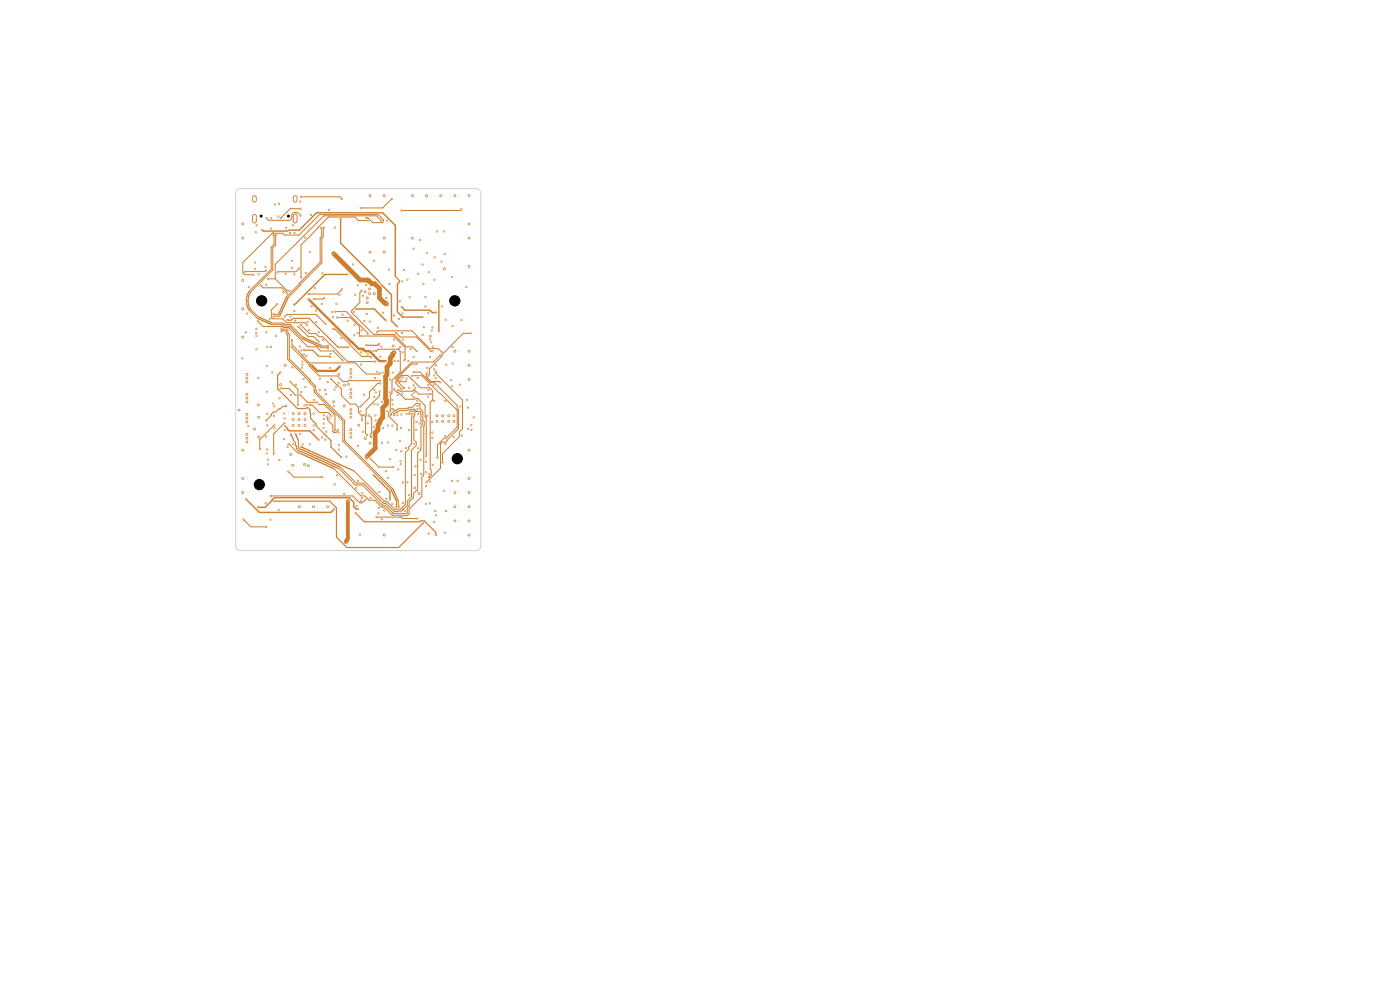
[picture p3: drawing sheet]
<svg xmlns="http://www.w3.org/2000/svg" width="297mm" height="210mm" viewBox="0 0 297 210" stroke-linecap="round" stroke-linejoin="round" font-family="sans-serif">
<path d="M54 41.9v.6M54 45.8v1.1M62.6 41.9v.6M62.6 45.8v1.1" fill="none" stroke="#ce7d2c" stroke-width="1"/>
<g fill="#ce7d2c">
<circle cx="92.7" cy="89.4" r=".3"/>
<circle cx="93.9" cy="89.4" r=".3"/>
<circle cx="95.2" cy="89.4" r=".3"/>
<circle cx="96.3" cy="89.4" r=".3"/>
<circle cx="92.7" cy="88.2" r=".3"/>
<circle cx="93.9" cy="88.2" r=".3"/>
<circle cx="95.2" cy="88.2" r=".3"/>
<circle cx="96.3" cy="88.2" r=".3"/>
<circle cx="70.6" cy="67.2" r=".23"/>
<circle cx="93.7" cy="55.5" r=".22"/>
<circle cx="85.3" cy="59.7" r=".22"/>
<circle cx="100" cy="91.2" r=".23"/>
<circle cx="73.4" cy="115" r=".23"/>
<circle cx="73" cy="104.7" r=".22"/>
<circle cx="91.2" cy="72" r=".22"/>
<circle cx="72.1" cy="77.7" r=".23"/>
<circle cx="91" cy="57.7" r=".23"/>
<circle cx="66" cy="77.4" r=".23"/>
<circle cx="62" cy="77.9" r=".22"/>
<circle cx="94.3" cy="53.9" r=".22"/>
<circle cx="96" cy="73.6" r=".23"/>
<circle cx="64.2" cy="77.4" r=".22"/>
<circle cx="70.5" cy="66.2" r=".23"/>
<circle cx="61.6" cy="67.1" r=".22"/>
<circle cx="76.9" cy="104.6" r=".22"/>
<circle cx="91.3" cy="71.3" r=".3"/>
<circle cx="91.2" cy="75.8" r=".22"/>
<circle cx="89.9" cy="69.4" r=".22"/>
<circle cx="73.8" cy="106.3" r=".23"/>
<circle cx="91.8" cy="69.4" r=".23"/>
<circle cx="94.5" cy="67.8" r=".23"/>
<circle cx="73.8" cy="68.1" r=".22"/>
<circle cx="90.2" cy="65" r=".22"/>
<circle cx="67" cy="65.9" r=".22"/>
<circle cx="66.5" cy="63.4" r=".22"/>
<circle cx="68.8" cy="63.2" r=".22"/>
<circle cx="62" cy="55.3" r=".23"/>
<circle cx="96" cy="77.1" r=".22"/>
<circle cx="78.6" cy="105.6" r=".22"/>
<circle cx="61.5" cy="49.4" r=".23"/>
<circle cx="68.4" cy="58" r=".22"/>
<circle cx="63.6" cy="73.5" r=".22"/>
<circle cx="85" cy="90.8" r=".22"/>
<circle cx="79.7" cy="83.3" r=".23"/>
<circle cx="91" cy="100.6" r=".22"/>
<circle cx="56.3" cy="106.8" r=".22"/>
<circle cx="94.6" cy="108.4" r=".23"/>
<circle cx="77.8" cy="66.6" r=".23"/>
<circle cx="71.9" cy="95.4" r=".23"/>
<circle cx="66.1" cy="65" r=".22"/>
<circle cx="92.1" cy="78.3" r=".22"/>
<circle cx="82.3" cy="101.4" r=".23"/>
<circle cx="64.2" cy="94.3" r=".23"/>
<circle cx="86.1" cy="95.1" r=".22"/>
<circle cx="89.8" cy="60.2" r=".23"/>
<circle cx="89" cy="89.8" r=".22"/>
<circle cx="77.3" cy="68.1" r=".22"/>
<circle cx="69" cy="93.3" r=".22"/>
<circle cx="81.8" cy="76.6" r=".22"/>
<circle cx="56.8" cy="98.5" r=".22"/>
<circle cx="87.8" cy="94.1" r=".23"/>
<circle cx="95.9" cy="82" r=".22"/>
<circle cx="89.3" cy="100.5" r=".23"/>
<circle cx="85.4" cy="66.5" r=".22"/>
<circle cx="81.2" cy="79" r=".23"/>
<circle cx="65.5" cy="63.5" r=".22"/>
<circle cx="89.2" cy="97.5" r=".22"/>
<circle cx="73.5" cy="96.9" r=".23"/>
<circle cx="85.4" cy="80.1" r=".23"/>
<circle cx="84.5" cy="76.6" r=".22"/>
<circle cx="69.2" cy="91.6" r=".22"/>
<circle cx="91.8" cy="98.6" r=".23"/>
<circle cx="92" cy="81.6" r=".23"/>
<circle cx="96.2" cy="92.7" r=".22"/>
<circle cx="96.5" cy="110.5" r=".3"/>
<circle cx="83.3" cy="79" r=".23"/>
<circle cx="72.7" cy="66.8" r=".23"/>
<circle cx="79.3" cy="90.6" r=".22"/>
<circle cx="62.4" cy="58.2" r=".23"/>
<circle cx="64.9" cy="57.9" r=".22"/>
<circle cx="82.1" cy="87.3" r=".23"/>
<circle cx="82.7" cy="83.2" r=".22"/>
<circle cx="59.1" cy="108.2" r=".23"/>
<circle cx="84.6" cy="67.7" r=".22"/>
<circle cx="56.5" cy="70.5" r=".23"/>
<circle cx="51.5" cy="95.5" r=".3"/>
<circle cx="62.1" cy="47.8" r=".23"/>
<circle cx="82.7" cy="80.5" r=".22"/>
<circle cx="96.5" cy="41.5" r=".3"/>
<circle cx="64.7" cy="87.8" r=".3"/>
<circle cx="63.5" cy="87.8" r=".3"/>
<circle cx="96.5" cy="74.5" r=".3"/>
<circle cx="99.5" cy="110.5" r=".3"/>
<circle cx="57.8" cy="79" r=".22"/>
<circle cx="98" cy="92.4" r=".22"/>
<circle cx="89.6" cy="56.1" r=".22"/>
<circle cx="51.5" cy="71.5" r=".3"/>
<circle cx="62.2" cy="87.8" r=".3"/>
<circle cx="51.5" cy="59.5" r=".3"/>
<circle cx="81.2" cy="66.3" r=".22"/>
<circle cx="99.5" cy="47.5" r=".3"/>
<circle cx="62.2" cy="90.3" r=".3"/>
<circle cx="76.6" cy="77.3" r=".22"/>
<circle cx="51.5" cy="65.5" r=".3"/>
<circle cx="51.5" cy="101.5" r=".3"/>
<circle cx="84.3" cy="83.7" r=".22"/>
<circle cx="51.5" cy="50.5" r=".3"/>
<circle cx="99.5" cy="74.5" r=".3"/>
<circle cx="99.5" cy="107.5" r=".3"/>
<circle cx="81.9" cy="99.9" r=".22"/>
<circle cx="99.5" cy="113.5" r=".3"/>
<circle cx="81.5" cy="113.5" r=".3"/>
<circle cx="65.7" cy="94.3" r=".22"/>
<circle cx="89.6" cy="71" r=".22"/>
<circle cx="58.3" cy="43.4" r=".22"/>
<circle cx="99.5" cy="77.5" r=".3"/>
<circle cx="79.5" cy="80.2" r=".23"/>
<circle cx="91.6" cy="70.1" r=".23"/>
<circle cx="87.5" cy="50.5" r=".3"/>
<circle cx="86.6" cy="76.6" r=".22"/>
<circle cx="96.5" cy="104.5" r=".3"/>
<circle cx="99.5" cy="50.5" r=".3"/>
<circle cx="56.9" cy="97.5" r=".23"/>
<circle cx="92" cy="110.7" r=".22"/>
<circle cx="62.6" cy="68" r=".22"/>
<circle cx="75.2" cy="68.9" r=".23"/>
<circle cx="90.9" cy="82.7" r=".22"/>
<circle cx="63.7" cy="42.7" r=".22"/>
<circle cx="92.3" cy="108.4" r=".22"/>
<circle cx="81.5" cy="50.5" r=".3"/>
<circle cx="54.4" cy="74.1" r=".23"/>
<circle cx="82" cy="105.8" r=".23"/>
<circle cx="97.5" cy="81.6" r=".23"/>
<circle cx="71.4" cy="64.4" r=".22"/>
<circle cx="95.9" cy="58.8" r=".22"/>
<circle cx="90.3" cy="63" r=".22"/>
<circle cx="72.4" cy="71.7" r=".22"/>
<circle cx="78.5" cy="53.5" r=".3"/>
<circle cx="85.5" cy="72" r=".22"/>
<circle cx="99.3" cy="91" r=".23"/>
<circle cx="85.1" cy="87.9" r=".22"/>
<circle cx="52.8" cy="60.9" r=".23"/>
<circle cx="56.6" cy="77.6" r=".22"/>
<circle cx="76.6" cy="106.2" r=".22"/>
<circle cx="76.6" cy="74.8" r=".22"/>
<circle cx="100.5" cy="88.5" r=".22"/>
<circle cx="86.9" cy="63" r=".22"/>
<circle cx="71" cy="102.7" r=".22"/>
<circle cx="99.5" cy="41.5" r=".3"/>
<circle cx="69.5" cy="107.5" r=".3"/>
<circle cx="63.4" cy="90.3" r=".3"/>
<circle cx="51.5" cy="47.5" r=".3"/>
<circle cx="56.5" cy="60.4" r=".22"/>
<circle cx="99.5" cy="95.5" r=".3"/>
<circle cx="88.7" cy="95.1" r=".22"/>
<circle cx="84.9" cy="93.5" r=".22"/>
<circle cx="81.5" cy="41.5" r=".3"/>
<circle cx="54.9" cy="58.2" r=".23"/>
<circle cx="81.5" cy="53.5" r=".3"/>
<circle cx="94.2" cy="104.1" r=".22"/>
<circle cx="64.8" cy="82.1" r=".22"/>
<circle cx="92.7" cy="49.1" r=".23"/>
<circle cx="70.1" cy="75.1" r=".23"/>
<circle cx="71" cy="48.3" r=".22"/>
<circle cx="68.3" cy="64.4" r=".22"/>
<circle cx="80.7" cy="75.6" r=".22"/>
<circle cx="90.9" cy="66.4" r=".22"/>
<circle cx="64.7" cy="50.4" r=".22"/>
<circle cx="92.1" cy="79.6" r=".22"/>
<circle cx="56.7" cy="87.8" r=".23"/>
<circle cx="62.2" cy="89" r=".3"/>
<circle cx="93.7" cy="65" r=".22"/>
<circle cx="65.6" cy="70.1" r=".22"/>
<circle cx="94.4" cy="113" r=".23"/>
<circle cx="99.3" cy="86.5" r=".22"/>
<circle cx="63.7" cy="92.1" r=".22"/>
<circle cx="71.9" cy="91.8" r=".22"/>
<circle cx="69.8" cy="44.5" r=".23"/>
<circle cx="94.2" cy="49.1" r=".23"/>
<circle cx="76.3" cy="113.4" r=".23"/>
<circle cx="94.5" cy="85.1" r=".22"/>
<circle cx="57.5" cy="73.6" r=".23"/>
<circle cx="99.5" cy="104.5" r=".3"/>
<circle cx="56.7" cy="90.2" r=".22"/>
<circle cx="68.5" cy="72.1" r=".23"/>
<circle cx="71.9" cy="94.4" r=".23"/>
<circle cx="80.3" cy="108.9" r=".23"/>
<circle cx="96.5" cy="107.5" r=".3"/>
<circle cx="85" cy="80.5" r=".22"/>
<circle cx="77.2" cy="83.7" r=".22"/>
<circle cx="75.2" cy="71.1" r=".23"/>
<circle cx="54.4" cy="47.8" r=".23"/>
<circle cx="52.1" cy="70.5" r=".23"/>
<circle cx="64.7" cy="90.3" r=".3"/>
<circle cx="97.1" cy="102" r=".23"/>
<circle cx="85.5" cy="106.7" r=".23"/>
<circle cx="51.4" cy="76" r=".22"/>
<circle cx="78.5" cy="41.5" r=".3"/>
<circle cx="88.4" cy="89.5" r=".23"/>
<circle cx="60.5" cy="77.5" r=".3"/>
<circle cx="51.5" cy="104.5" r=".3"/>
<circle cx="66.5" cy="107.5" r=".3"/>
<circle cx="93.5" cy="41.5" r=".3"/>
<circle cx="60.1" cy="62" r=".22"/>
<circle cx="75.9" cy="94.6" r=".23"/>
<circle cx="90.4" cy="106.9" r=".22"/>
<circle cx="87.5" cy="41.5" r=".3"/>
<circle cx="90.5" cy="41.5" r=".3"/>
<circle cx="82" cy="63.2" r=".22"/>
<circle cx="60.4" cy="91.3" r=".23"/>
<circle cx="65.7" cy="53.4" r=".23"/>
<circle cx="80.9" cy="73.5" r=".23"/>
<circle cx="99.5" cy="80.5" r=".3"/>
<circle cx="54.1" cy="55.7" r=".23"/>
<circle cx="85.5" cy="74.8" r=".22"/>
<circle cx="99.5" cy="56.5" r=".3"/>
<circle cx="63.4" cy="89" r=".3"/>
<circle cx="86.8" cy="105.1" r=".22"/>
<circle cx="65" cy="75.5" r=".22"/>
<circle cx="90.7" cy="78.1" r=".22"/>
<circle cx="91.8" cy="73.5" r=".23"/>
<circle cx="82.7" cy="97.4" r=".23"/>
<circle cx="77.7" cy="60.4" r=".22"/>
<circle cx="64.7" cy="89" r=".3"/>
<circle cx="71.3" cy="82.1" r=".22"/>
<circle cx="94.5" cy="94.2" r=".22"/>
<circle cx="96" cy="69.1" r=".23"/>
<circle cx="52.4" cy="66.5" r=".23"/>
<circle cx="95.7" cy="80.7" r=".22"/>
<circle cx="87.7" cy="75.8" r=".22"/>
<circle cx="77" cy="62.7" r=".23"/>
<circle cx="65.9" cy="45.6" r=".22"/>
<circle cx="56.7" cy="95.3" r=".22"/>
<circle cx="63.5" cy="107.5" r=".3"/>
<circle cx="99.5" cy="101.5" r=".3"/>
<circle cx="62.5" cy="49.4" r=".23"/>
<circle cx="79.6" cy="89.2" r=".22"/>
<circle cx="78.5" cy="68.2" r=".22"/>
<circle cx="60.4" cy="88.8" r=".22"/>
<circle cx="88.5" cy="85" r=".23"/>
<circle cx="80" cy="70.5" r=".23"/>
<circle cx="79.6" cy="76.7" r=".22"/>
<circle cx="93.7" cy="74.7" r=".23"/>
<circle cx="91.2" cy="102.2" r=".23"/>
<circle cx="63.8" cy="68.9" r=".22"/>
<circle cx="91" cy="101.2" r=".22"/>
<circle cx="80.6" cy="79.2" r=".22"/>
<circle cx="61.9" cy="72.1" r=".23"/>
<circle cx="86.1" cy="80.9" r=".22"/>
<circle cx="83.6" cy="82.6" r=".22"/>
<circle cx="90.4" cy="96.8" r=".23"/>
<circle cx="61.8" cy="73.6" r=".22"/>
<circle cx="80.6" cy="80.8" r=".22"/>
<circle cx="60.4" cy="67.2" r=".23"/>
<circle cx="69.1" cy="68.7" r=".22"/>
<circle cx="73" cy="86.1" r=".3"/>
<circle cx="73.1" cy="81.7" r=".3"/>
<circle cx="69.9" cy="88.8" r=".23"/>
<circle cx="71.9" cy="79.4" r=".3"/>
<circle cx="61.7" cy="96.4" r=".3"/>
<circle cx="67.8" cy="82.7" r=".22"/>
<circle cx="73.9" cy="81.5" r=".3"/>
<circle cx="74.4" cy="84.3" r=".3"/>
<circle cx="74.4" cy="83.4" r=".3"/>
<circle cx="74.4" cy="82.7" r=".3"/>
<circle cx="70.8" cy="85.2" r=".3"/>
<circle cx="59.5" cy="81.6" r=".3"/>
<circle cx="52.7" cy="90.4" r=".22"/>
<circle cx="54.9" cy="88.5" r=".3"/>
<circle cx="54.8" cy="85.9" r=".3"/>
<circle cx="50.7" cy="87" r=".3"/>
<circle cx="54.8" cy="80.2" r=".23"/>
<circle cx="52.4" cy="83.7" r=".3"/>
<circle cx="52.4" cy="85.3" r=".3"/>
<circle cx="62.8" cy="81.6" r=".23"/>
<circle cx="62.1" cy="98.7" r=".3"/>
<circle cx="52.4" cy="84.4" r=".3"/>
<circle cx="61.7" cy="83.8" r=".22"/>
<circle cx="56.6" cy="83.1" r=".22"/>
<circle cx="73.7" cy="58.2" r=".22"/>
<circle cx="62.4" cy="64.6" r=".22"/>
<circle cx="57.4" cy="110.2" r=".22"/>
<circle cx="75.6" cy="65.5" r=".23"/>
<circle cx="81.8" cy="68" r=".22"/>
<circle cx="65.5" cy="62.4" r=".23"/>
<circle cx="72.5" cy="61.4" r=".23"/>
<circle cx="55.3" cy="60.5" r=".22"/>
<circle cx="60.9" cy="62.2" r=".23"/>
<circle cx="56.4" cy="57.4" r=".23"/>
<circle cx="51.9" cy="57.6" r=".22"/>
<circle cx="56.4" cy="92.6" r=".23"/>
<circle cx="58.2" cy="86.2" r=".23"/>
<circle cx="69.5" cy="81" r=".22"/>
<circle cx="60.3" cy="87.7" r=".22"/>
<circle cx="63.9" cy="83.1" r=".23"/>
<circle cx="60.5" cy="90.4" r=".22"/>
<circle cx="67.6" cy="93.3" r=".23"/>
<circle cx="58.1" cy="88.2" r=".23"/>
<circle cx="60.3" cy="89.8" r=".22"/>
<circle cx="58.1" cy="96.3" r=".22"/>
<circle cx="55.1" cy="95.3" r=".22"/>
<circle cx="58.2" cy="90.2" r=".22"/>
<circle cx="56.6" cy="96.2" r=".22"/>
<circle cx="58.2" cy="90.8" r=".22"/>
<circle cx="82.2" cy="90.3" r=".22"/>
<circle cx="60.2" cy="93.2" r=".22"/>
<circle cx="61.2" cy="94.2" r=".22"/>
<circle cx="83.2" cy="86.8" r=".22"/>
<circle cx="76.8" cy="89.2" r=".22"/>
<circle cx="77.3" cy="88.1" r=".22"/>
<circle cx="82.8" cy="88.1" r=".23"/>
<circle cx="70.2" cy="80.4" r=".23"/>
<circle cx="83.7" cy="88.1" r=".22"/>
<circle cx="61.7" cy="92.1" r=".22"/>
<circle cx="79.7" cy="88.1" r=".23"/>
<circle cx="68.9" cy="82.7" r=".22"/>
<circle cx="78.2" cy="88.1" r=".22"/>
<circle cx="62.2" cy="94.2" r=".22"/>
<circle cx="83.2" cy="90.3" r=".22"/>
<circle cx="64.5" cy="75.2" r=".22"/>
<circle cx="78.7" cy="92.7" r=".22"/>
<circle cx="86.8" cy="87.8" r=".23"/>
<circle cx="62.7" cy="92.1" r=".22"/>
<circle cx="63.9" cy="94.8" r=".22"/>
<circle cx="87.5" cy="87.8" r=".22"/>
<circle cx="66.6" cy="91.3" r=".23"/>
<circle cx="88.6" cy="86.7" r=".22"/>
<circle cx="68.3" cy="92.8" r=".22"/>
<circle cx="68.7" cy="90.8" r=".22"/>
<circle cx="88.6" cy="86.1" r=".22"/>
<circle cx="66.6" cy="90.2" r=".23"/>
<circle cx="86.3" cy="87.8" r=".23"/>
<circle cx="68.7" cy="89.8" r=".23"/>
<circle cx="68.7" cy="88.9" r=".22"/>
<circle cx="68.7" cy="88.1" r=".22"/>
<circle cx="90.4" cy="103.1" r=".22"/>
<circle cx="94.5" cy="92.5" r=".22"/>
<circle cx="74.4" cy="91.1" r=".3"/>
<circle cx="66.5" cy="87.8" r=".22"/>
<circle cx="77.9" cy="64.2" r=".3"/>
<circle cx="52.4" cy="80.2" r=".3"/>
<circle cx="64" cy="78" r=".23"/>
<circle cx="74.4" cy="78.4" r=".3"/>
<circle cx="74.4" cy="80" r=".3"/>
<circle cx="52.4" cy="81" r=".3"/>
<circle cx="78" cy="75.2" r=".22"/>
<circle cx="93.1" cy="63.8" r=".22"/>
<circle cx="70.8" cy="86.1" r=".22"/>
<circle cx="95.9" cy="102" r=".22"/>
<circle cx="100" cy="90.2" r=".23"/>
<circle cx="52.4" cy="93" r=".3"/>
<circle cx="78.4" cy="62.3" r=".3"/>
<circle cx="77.5" cy="61.9" r=".3"/>
<circle cx="79.4" cy="62.3" r=".3"/>
<circle cx="88" cy="103.5" r=".3"/>
<circle cx="74.4" cy="92" r=".3"/>
<circle cx="78.5" cy="94" r=".3"/>
<circle cx="93.1" cy="70.3" r=".22"/>
<circle cx="74.4" cy="79.2" r=".3"/>
<circle cx="78.4" cy="61.3" r=".3"/>
<circle cx="91.5" cy="72.6" r=".23"/>
<circle cx="77.5" cy="93" r=".3"/>
<circle cx="52.4" cy="79.4" r=".3"/>
<circle cx="74.4" cy="92.8" r=".3"/>
<circle cx="75.4" cy="62.5" r=".22"/>
<circle cx="77.9" cy="63.2" r=".3"/>
<circle cx="71" cy="82.7" r=".22"/>
<circle cx="52.4" cy="92.1" r=".3"/>
<circle cx="88.9" cy="104.7" r=".3"/>
<circle cx="52.4" cy="93.8" r=".3"/>
<circle cx="67.6" cy="85.8" r=".23"/>
<circle cx="71.1" cy="91.3" r=".22"/>
<circle cx="74.4" cy="87.7" r=".3"/>
<circle cx="66.7" cy="84.8" r=".22"/>
<circle cx="61" cy="94.8" r=".22"/>
<circle cx="74.4" cy="88.5" r=".3"/>
<circle cx="74.4" cy="86.9" r=".3"/>
<circle cx="64.6" cy="98.5" r=".3"/>
<circle cx="59.3" cy="84.5" r=".22"/>
<circle cx="76.1" cy="90.2" r=".3"/>
<circle cx="64.4" cy="80.4" r=".22"/>
<circle cx="70.3" cy="88.2" r=".22"/>
<circle cx="65.7" cy="85.9" r=".22"/>
<circle cx="65.1" cy="85.9" r=".23"/>
<circle cx="69.2" cy="83.6" r=".23"/>
<circle cx="64.6" cy="86" r=".22"/>
<circle cx="63.7" cy="83.8" r=".22"/>
<circle cx="67.2" cy="85.4" r=".22"/>
<circle cx="61.6" cy="81" r=".23"/>
<circle cx="63.2" cy="85.9" r=".23"/>
<circle cx="62.7" cy="83.8" r=".22"/>
<circle cx="59.6" cy="82.4" r=".23"/>
<circle cx="60.7" cy="86.1" r=".22"/>
<circle cx="56.5" cy="89.2" r=".23"/>
<circle cx="54" cy="91" r=".3"/>
<circle cx="65.4" cy="98.8" r=".3"/>
<circle cx="52.4" cy="87.9" r=".3"/>
<circle cx="52.4" cy="89.5" r=".3"/>
<circle cx="52.4" cy="88.7" r=".3"/>
<circle cx="54.9" cy="92.7" r=".3"/>
<circle cx="57.9" cy="85.6" r=".23"/>
<circle cx="70" cy="78" r=".22"/>
<circle cx="64.1" cy="76.7" r=".22"/>
<circle cx="76.8" cy="70.1" r=".23"/>
<circle cx="59.3" cy="97.6" r=".22"/>
<circle cx="84.5" cy="99.6" r=".22"/>
<circle cx="91.2" cy="106.8" r=".22"/>
<circle cx="88.1" cy="98.9" r=".22"/>
<circle cx="57.5" cy="105.2" r=".23"/>
<circle cx="86.4" cy="102.3" r=".23"/>
<circle cx="77.5" cy="106" r=".22"/>
<circle cx="81" cy="110.2" r=".23"/>
<circle cx="78.7" cy="97.4" r=".22"/>
<circle cx="85" cy="97.9" r=".22"/>
<circle cx="83.4" cy="99.1" r=".22"/>
<circle cx="91.7" cy="92.9" r=".22"/>
<circle cx="92.1" cy="85.1" r=".22"/>
<circle cx="81" cy="85.2" r=".22"/>
<circle cx="92.2" cy="54.6" r=".22"/>
<circle cx="75.1" cy="66.1" r=".23"/>
<circle cx="90.9" cy="79.7" r=".22"/>
<circle cx="99.8" cy="70.7" r=".22"/>
<circle cx="98.9" cy="60.9" r=".22"/>
<circle cx="85.7" cy="57.3" r=".22"/>
<circle cx="82.5" cy="57.2" r=".23"/>
<circle cx="68.3" cy="101.2" r=".23"/>
<circle cx="61.2" cy="100" r=".22"/>
<circle cx="52.2" cy="105.9" r=".23"/>
<circle cx="70.9" cy="108" r=".23"/>
<circle cx="54.7" cy="107.6" r=".22"/>
<circle cx="75.9" cy="108" r=".23"/>
<circle cx="80.3" cy="107.7" r=".23"/>
<circle cx="51.7" cy="110.2" r=".23"/>
<circle cx="56.5" cy="111.8" r=".22"/>
<circle cx="56.7" cy="73.6" r=".23"/>
<circle cx="76" cy="102" r=".23"/>
<circle cx="77.9" cy="96.8" r=".22"/>
<circle cx="67.1" cy="68.3" r=".22"/>
<circle cx="83.6" cy="72" r=".22"/>
<circle cx="83.4" cy="73.4" r=".3"/>
<circle cx="97.9" cy="67.9" r=".23"/>
<circle cx="92.5" cy="66.3" r=".22"/>
<circle cx="82" cy="64.5" r=".22"/>
<circle cx="84.8" cy="63.9" r=".23"/>
<circle cx="83.6" cy="74.8" r=".22"/>
<circle cx="85.2" cy="65.1" r=".23"/>
<circle cx="54.3" cy="70.7" r=".22"/>
<circle cx="70.8" cy="53.8" r=".22"/>
<circle cx="77.8" cy="97.4" r=".23"/>
<circle cx="91" cy="113.2" r=".23"/>
<circle cx="80.5" cy="104.3" r=".22"/>
<circle cx="58.2" cy="106.3" r=".22"/>
<circle cx="58.6" cy="71.3" r=".23"/>
<circle cx="89.7" cy="111" r=".22"/>
<circle cx="75.4" cy="108.8" r=".22"/>
<circle cx="59.5" cy="79" r=".22"/>
<circle cx="92.4" cy="113.5" r=".22"/>
<circle cx="72.4" cy="96.9" r=".23"/>
<circle cx="82.1" cy="46.8" r=".23"/>
<circle cx="56.9" cy="59.1" r=".23"/>
<circle cx="61.4" cy="61.7" r=".23"/>
<circle cx="80.9" cy="46.8" r=".22"/>
<circle cx="78" cy="46.8" r=".22"/>
<circle cx="63.9" cy="58.8" r=".22"/>
<circle cx="53.8" cy="58.3" r=".23"/>
<circle cx="77.7" cy="46.2" r=".22"/>
<circle cx="83.1" cy="42.2" r=".23"/>
<circle cx="76.5" cy="44.1" r=".22"/>
<circle cx="75.6" cy="103.5" r=".22"/>
<circle cx="75.6" cy="107.4" r=".22"/>
<circle cx="76.8" cy="105.6" r=".23"/>
<circle cx="59.7" cy="70.3" r=".22"/>
<circle cx="84" cy="107.5" r=".22"/>
<circle cx="59.7" cy="69.7" r=".22"/>
<circle cx="84.6" cy="107.5" r=".23"/>
<circle cx="70.1" cy="75.7" r=".23"/>
<circle cx="64.5" cy="74.3" r=".22"/>
<circle cx="62.5" cy="66" r=".22"/>
<circle cx="61" cy="67.9" r=".22"/>
<circle cx="57.3" cy="67.8" r=".22"/>
<circle cx="73.9" cy="73.6" r=".22"/>
<circle cx="58" cy="67.2" r=".22"/>
<circle cx="68.7" cy="48.3" r=".22"/>
<circle cx="68.1" cy="48.3" r=".23"/>
<circle cx="58" cy="66.6" r=".22"/>
<circle cx="54.4" cy="69.7" r=".23"/>
<circle cx="54.4" cy="71.3" r=".23"/>
<circle cx="85.1" cy="95.7" r=".22"/>
<circle cx="90.4" cy="98" r=".23"/>
<circle cx="55.6" cy="48.8" r=".23"/>
<circle cx="89.6" cy="67.3" r=".22"/>
<circle cx="79.4" cy="82.7" r=".22"/>
<circle cx="79.4" cy="84.2" r=".22"/>
<circle cx="83.3" cy="85.8" r=".23"/>
<circle cx="83.2" cy="84.8" r=".23"/>
<circle cx="85.2" cy="82.6" r=".23"/>
<circle cx="93.3" cy="75.4" r=".23"/>
<circle cx="79.4" cy="85.8" r=".22"/>
<circle cx="92.5" cy="77.5" r=".23"/>
<circle cx="84.4" cy="82.8" r=".23"/>
<circle cx="76.5" cy="86.2" r=".22"/>
<circle cx="91.4" cy="83.6" r=".23"/>
<circle cx="80.7" cy="81.3" r=".23"/>
<circle cx="60.6" cy="58.1" r=".23"/>
<circle cx="76.5" cy="87.2" r=".22"/>
<circle cx="81.3" cy="90.8" r=".23"/>
<circle cx="88.3" cy="91.2" r=".23"/>
<circle cx="86.8" cy="91.2" r=".22"/>
<circle cx="85" cy="98.5" r=".23"/>
<circle cx="85.3" cy="83.5" r=".22"/>
<circle cx="86.8" cy="82.3" r=".23"/>
<circle cx="84.3" cy="91.1" r=".23"/>
<circle cx="79.8" cy="74.5" r=".23"/>
<circle cx="84.9" cy="73.7" r=".22"/>
<circle cx="93.4" cy="81.1" r=".23"/>
<circle cx="90.6" cy="79.2" r=".22"/>
<circle cx="84.3" cy="88" r=".22"/>
<circle cx="90.9" cy="81.7" r=".23"/>
<circle cx="90.8" cy="84.1" r=".22"/>
<circle cx="90.6" cy="88.2" r=".22"/>
<circle cx="83.6" cy="66.9" r=".23"/>
<circle cx="88.4" cy="74.5" r=".22"/>
<circle cx="85.8" cy="82.3" r=".22"/>
<circle cx="76.7" cy="61.7" r=".22"/>
<circle cx="88.4" cy="77.2" r=".22"/>
<circle cx="88.8" cy="87.8" r=".22"/>
<circle cx="69.4" cy="88.4" r=".22"/>
<circle cx="71.7" cy="91.2" r=".22"/>
<circle cx="81.1" cy="93.9" r=".22"/>
<circle cx="77.1" cy="91.6" r=".22"/>
<circle cx="67.6" cy="70.5" r=".22"/>
<circle cx="78" cy="89.8" r=".23"/>
<circle cx="90.4" cy="100.2" r=".22"/>
<circle cx="91.7" cy="91.8" r=".22"/>
<circle cx="87.7" cy="84.3" r=".23"/>
<circle cx="75.9" cy="70.6" r=".22"/>
<circle cx="84.1" cy="95.5" r=".22"/>
<circle cx="87.4" cy="83.8" r=".22"/>
<circle cx="87.9" cy="83.2" r=".22"/>
<circle cx="78.7" cy="75.8" r=".22"/>
<circle cx="70.7" cy="69.8" r=".22"/>
<circle cx="88.1" cy="82.3" r=".23"/>
<circle cx="79.2" cy="74.4" r=".23"/>
<circle cx="77.7" cy="73.3" r=".23"/>
<circle cx="80.4" cy="72.9" r=".23"/>
<circle cx="87.7" cy="81.8" r=".22"/>
<circle cx="92.4" cy="80.3" r=".23"/>
<circle cx="77.8" cy="92.3" r=".23"/>
<circle cx="80.5" cy="83" r=".23"/>
<circle cx="88.6" cy="80.2" r=".23"/>
<circle cx="85.4" cy="102.3" r=".23"/>
<circle cx="92.8" cy="97.1" r=".22"/>
<circle cx="87.4" cy="79.7" r=".22"/>
<circle cx="87.7" cy="78.9" r=".22"/>
<circle cx="90.5" cy="102.4" r=".22"/>
<circle cx="86.3" cy="80.3" r=".23"/>
<circle cx="85.3" cy="70.6" r=".23"/>
<circle cx="85.8" cy="76.5" r=".22"/>
<circle cx="76.3" cy="71.3" r=".22"/>
<circle cx="54.3" cy="49.3" r=".22"/>
<circle cx="71.5" cy="67.3" r=".22"/>
<circle cx="87.1" cy="74" r=".22"/>
<circle cx="83.7" cy="76.6" r=".22"/>
<circle cx="93.9" cy="98.1" r=".23"/>
<circle cx="92.5" cy="78.8" r=".22"/>
<circle cx="71.1" cy="66.1" r=".22"/>
<circle cx="78" cy="70.9" r=".22"/>
<circle cx="91.7" cy="74.5" r=".23"/>
<circle cx="80" cy="78.9" r=".22"/>
<circle cx="84" cy="70.6" r=".22"/>
<circle cx="65.2" cy="68.3" r=".22"/>
<circle cx="63.3" cy="69.3" r=".22"/>
<circle cx="80.2" cy="69.5" r=".22"/>
<circle cx="67.6" cy="72.5" r=".23"/>
<circle cx="63.4" cy="57" r=".22"/>
<circle cx="58.9" cy="57.8" r=".23"/>
<circle cx="60.7" cy="48.3" r=".22"/>
<circle cx="57.5" cy="48.5" r=".23"/>
<circle cx="63.8" cy="44.3" r=".23"/>
<circle cx="59.6" cy="46.3" r=".23"/>
<circle cx="57.6" cy="46.3" r=".23"/>
<circle cx="58.6" cy="49.9" r=".22"/>
<circle cx="59.2" cy="43.3" r=".22"/>
<circle cx="69.6" cy="73.3" r=".22"/>
<circle cx="59" cy="45.9" r=".23"/>
<circle cx="58" cy="49.9" r=".22"/>
<circle cx="69.6" cy="73.9" r=".23"/>
<circle cx="56.6" cy="46.3" r=".23"/>
<circle cx="63.8" cy="45.7" r=".23"/>
<circle cx="82.3" cy="93.9" r=".22"/>
<circle cx="92.2" cy="59.3" r=".22"/>
<circle cx="92.5" cy="109.3" r=".23"/>
<circle cx="94.7" cy="77.4" r=".23"/>
<circle cx="75.9" cy="60.5" r=".23"/>
<circle cx="74.9" cy="56.1" r=".23"/>
<circle cx="79.4" cy="55.3" r=".22"/>
<circle cx="94.3" cy="57" r=".3"/>
<circle cx="90.5" cy="53.7" r=".22"/>
<circle cx="86.4" cy="59.3" r=".22"/>
<circle cx="82.6" cy="60.2" r=".22"/>
<circle cx="89" cy="50.9" r=".23"/>
<circle cx="85.2" cy="44.6" r=".22"/>
<circle cx="97.9" cy="44.4" r=".23"/>
<circle cx="97.7" cy="86.2" r=".23"/>
<circle cx="79.3" cy="100.8" r=".23"/>
<circle cx="82.7" cy="106" r=".22"/>
<circle cx="81.5" cy="108.3" r=".23"/>
<circle cx="85.9" cy="108.5" r=".22"/>
<circle cx="88.6" cy="110" r=".23"/>
<circle cx="79.9" cy="109.6" r=".23"/>
<circle cx="72" cy="62.5" r=".22"/>
<circle cx="99.1" cy="84.8" r=".22"/>
<circle cx="91.7" cy="89.5" r=".22"/>
<circle cx="72.3" cy="46.5" r=".23"/>
<circle cx="84.2" cy="69.2" r=".22"/>
<circle cx="63.8" cy="41.7" r=".22"/>
<circle cx="72.5" cy="42.2" r=".22"/>
<circle cx="88" cy="100.8" r=".22"/>
<circle cx="83.2" cy="106.9" r=".23"/>
<circle cx="80.1" cy="85.8" r=".22"/>
<circle cx="71.5" cy="100.8" r=".22"/>
<circle cx="54" cy="57" r=".22"/>
<circle cx="71.9" cy="81.2" r=".22"/>
<circle cx="72.7" cy="76.4" r=".22"/>
<circle cx="54.7" cy="68.1" r=".23"/>
<circle cx="56.3" cy="56.6" r=".23"/>
<circle cx="65.1" cy="68.9" r=".22"/>
<circle cx="58.8" cy="64.5" r=".22"/>
<circle cx="63.9" cy="74.3" r=".22"/>
<circle cx="62" cy="56.8" r=".22"/>
<circle cx="66.8" cy="61.1" r=".23"/>
<circle cx="67.8" cy="80.3" r=".22"/>
<circle cx="87.7" cy="52.8" r=".22"/>
<circle cx="88.7" cy="58.1" r=".23"/>
</g>
<path d="M73.8 106.3v7.9l-.4 .8" fill="none" stroke="#ce7d2c" stroke-width=".8"/>
<path d="M65.5 63.5l10.6 10.5h.7l.7 .5h.9l2.1 2.1h1.3M66 77.4l1.3 1.3h3.8l1-1" fill="none" stroke="#ce7d2c" stroke-width=".5"/>
<g fill="none" stroke="#ce7d2c" stroke-width=".21">
<path d="M56.4 57.4l-.2 .2h-4.3M56.9 59.1h1.5M58 49.9h.1v1.9l-.6 .6v4.7l-4.7 4.7a3.4 3.4 0 0 0-.3 3.4l.3 .6 1.8 1.8 2.9 1.3h2.2l.6 .3h1l2.8 2.7 4.1 1.9h1.4v.1M58.4 59.1l2.5 2.6h.5M58.6 49.9h-.1v2.1l-.6 .6v4.7l-4.7 4.7a3 3 0 0 0-.3 3l.3 .6 1.8 1.7 2.7 1.2h2.2l.6 .3h1l2.8 2.7 4.1 1.9h1.2v-.1M63.4 57l-.6 .7h-3.8l-.2 .1M63.8 45.7l-.7-.6h-.8l-.4 .4v.8l-.4 .4h-4.5l-.5-.4M63.8 44.3h-2.2l-2 2M63.8 41.7h8.3l.4 .5M68.1 48.3h.2l-.1 1.8-.3 .3v5.2l-7.2 7.4-1.7 3.7M68.7 48.3h-.1v2l-.3 .3v5.2l-7.2 7.4-1.7 3.9h-1.4v.1M77.7 46.2h.3l1.1 1h2l.2-.2v-.4l-1.1-1.1h-12.4l-4.4 4.4h-3l-.4-.4-2.1-.1-6.4 6.3v2.2l.4 .4h1.9"/>
<path d="M78 46.8h-1.9l-.8-.8h-5.6l-5.8 6v6.8M80.9 46.8l-1.1-1h-11.1l-10.3 10.3v3M83.1 42.2l-1.9 1.9h-4.7M97.9 44.4l-.3 .2h-12.4M54.7 68.1l1.1 1.2h4.1l.2 .2h1.1l4.1 4.1h1.8l.9 .8h2.7l2 2M55.3 60.5l.5 .6h4l1.1 1.1M58 66.6v.1h1M58.8 64.5l-1.2 1.3v1.6l.2 .2h2.2l.8 .9h3.9l.4 .4M59 66.7h.1M59.7 70.3v-.1h1v.6l.3 .3v5.2l4.5 4.5v.2l1.1 1.1 .1 1.2 6 6 .1 4.4 10.2 10.2 1.1 2.4M59.7 69.7v.1h1.4v.8l.3 .3v5.2l4.5 4.5v.2l1.1 1.1 .1 1.2 6 6 .1 4.4 10.2 10.2 1.1 2.4v1.4h.1M60.4 67.2l.4-.5h6.2l2.1 2"/>
<path d="M61.8 73.6l3.8 3.8v.2l2.1 2.1h3.8l1.2 1.2h1.1l.2-.2 6.6 .1M61.9 72.1v1l3.7 3.9h9.8l2.3 2.3h2.8l.1-.1M63.3 69.3l2.1 2.1h1.1l1.1 1.1M63.8 68.9l1.8 1.8h1.4l.7 .7h.7l5.3 5.3h5.9M67.6 75.6h2.3l.2 .1M68.8 63.2l-.3 .2h-2M70.7 69.8h.3l5.7 5.8h1.8l.2 .2M71.1 66.1h2.4l4.5 4.5v.3M71.5 67.3h2.8l2 2v2h7.2l2.4 2.4v2.6l-.1 .2M72.5 61.4l-.9 1h-6.1M76.7 61.7l-.4 .4v2.1l-1.7 1.7v.4l4.7 4.7h4.3l2.6 2.6h1.3l.9 .9M80 70.5l.3-.3h7.1l3.8 3.8h1.8l.7 .7"/>
<path d="M84 70.6l.9 .9h3.4l3.1 3h.3M84.5 74.1l.4 .4v4.4l-1.7 1.7v2.8l-.4 .4v3.5l-.4 .4v.5l1.9 1.9v1M84.5 74.1h-4.3l-.4 .4M84.9 73.7l-.4 .4M87.4 79.7h2.1l7.5 7.3v3.6l-2.4 2.4h-.4l-1.4 1.4v2.7M87.7 78.9h1.4l2.3 2.3h.8l4.8 4.8v.6l.2 .2v4.2l-2.7 2.8h-.8l-.3 .3v5.2l-2.9 3M88.4 77.2h-1.1l-3.1 3.1v.5l1.6 1.5M90.6 79.2l-.2 .2v.5l1.1 1h1.7l.2 .2M92.5 78.8v.4l5.6 5.7v6.1l-.6 .6v1l-3.6 3.6v1.9M93.3 75.4l-1.4 1.4h-4.5l-3.4 3.4v1.1l1.2 1.3M99.8 70.7h-1.5l-4.5 4.5v.4l-2.7 2.6v1.3l-.2 .2M58.2 90.3l-3.1 2.9v2.1"/>
<path d="M59.6 82.4h1.7l1.4 1.4M60.3 89.8l-2.2 2.2v4.3M60.7 86.1l-.7 .1-1.5 1.2h-.5l-.4 .4-.1 .4-1 1M61.6 81l1.6 1.6v3.3M61.7 92.1l.1 .3zM62.7 92.1l.1 .3zM63.7 83.8l1.6 1.6h1.9M63.9 94.8l.3 .1zM65 86.5l-.1 .2h-.6M65.7 85.9h.5l1.6 1.6h1.8l.7 .7M65.8 87.4l.1 .4M67 89.9v.4l1.8 1.7"/>
<path d="M67.6 85.8h1.2l2.2 2.3v3.2M69.4 88.4v.6l1.2 1.2v1.3l.2 .3 .5-.1M70.2 80.4l2.2 2.1v1.4l1.9 1.8h1.1l.6 .7v1.1l.7 .6h.6M71.4 91.7h-.1M71.5 91.5v.1M71.7 91.2l-.2 .3M76.8 88.1v1.1M78.2 88.1l.7 .6v3.2l-.3 .3 .1 .5M78.7 97.4l1.7 1.7h3M80.5 83v1l-2.8 2.8-.1 5.2 .2 .3M80.7 81.3h-.6l-1.7 1.8v1.2l-1.9 2M83 87.8l-.2 .3"/>
<path d="M83.2 86.8l.5 .3M83.6 82.6l.6 .6h.3l1.5 1.5h1.9l.2-.2h.5l1.6 1.6v2.3l.2 .2v8.2M83.6 88.1v-.3l.3-.3 .5-.1 .3-.3h1.5l.6-.1 .2-.2h.9l.4 .5 .9 .1 .1 1.9 .3 .3v.5l-.3 .3v4.9l-.7 .8v8h-.3l-.6 .6v.9l-.9 .9v.9l-.4 .4v1l-.2 .2-2.9-.2-1.6-1.6-.6-.1-4.2-4.2h-1.5l-3.5-3.5-7.9-3.6a1.15 1.15 0 0 1-1.2-1.2l-.1-.7-.4-.4-.5-1.1M83.7 87.1l.5-.1 .3-.3h1.5l.6-.1 .2-.2h.7l.8-.8h.6l.2 .2v.9l.6 .7v1.7l.3 .3-.1 11.3-.4 .5v4.1l-2.7 2.7v1l-.4 .4-3.3-.2-1.6-1.6-.6-.1-1.4-1.4h-1.2l-.9-.9h-.8l-5.8-5.8-7.2-3.3h-.4l-2-1.9M83.7 87.1l-.7 .7M84.4 82.8h.3l.2 .2h2.5l.5-.3 .9 .9h2.6M86.1 80.9l-1.3 .1-.3-.3v-.3l.8-.7h1.2l2.7 2.6 1.9-.1 .7 .7v1.8l-.5 .7v14.2l.2 .2v1l-.5 .4M86.8 87.8v-.2l.4-.4h.5l.3 .3v.5l-.2 .3v5l.5 .5v.7l-1 1v9.9l-.9 .9v.9l-1.2 1.2h-1.7l-1.6-1.6-.6-.1-4.2-4.2h-1.5l-3.5-3.5-8.1-3.7h-.4l-.3-.4v-1.5l-.5-1M87.4 87.8l-.1 6.4-.6 .6v.5l-.7 .7v11l-1 1-1.1 .1-1.8-1.7-.6-.1-6.4-6.4-10.9-5M51.7 110.2l1.5 1.6h3.3M57.5 105.2h17.4l1.5 1.5h.5l.6-.7M61.2 100l1.2 1.2h5.9"/>
<path d="M73.5 116l.4 .1M79.9 109.6h5.2l.3 .4h3.2M84.1 106.3l.1 1.2h-.2M84.1 106.3h.1"/>
</g>
<g fill="none" stroke="#ce7d2c" stroke-width=".3">
<path d="M55.6 48.8l.3 .2 5-.1M61.4 48.8h2.1l3.6-3.7h14.1l2.7 2.7v10.8M72.3 46.5v5.1l8.2 8.2M73.7 58.2h-4.8l-6.5 6.4M84.8 59.8l-.5 .5v5.8l1.1 1.2h4.2M75.6 65.5h3.8l2.4 2.5M81.1 60.5l1.9 2v5.5l1.2 1.2M85.2 65.1l.7 .7h5.2l.6 .5h.8M93.1 63.8v6.5M60.5 90.4l.9 1h4.3l1.9 1.9M52.2 105.9l2.8 2.8h15.2l.7-.7M54.7 107.6h1.6l1.9-2h15.9l.9 1v.9l.5 .5h.4"/>
<path d="M79.3 100.8l3.4 3.5v1.7"/>
</g>
<path d="M70.8 53.8l5.6 5.6h1.5l.3 .1 .7 .7h.6l1 1v2l1.5 1.3M83.6 74.8l-.3 .3v.3l-.5 .5v1.1l-.7 .8v1.7l-.3 .4v4.7l.2 .4a1.79 1.79 0 0 1-.8 1.5v2l-.6 .7v.4l-.4 .5v1l-.6 .7v3.3l-1.7 1.7" fill="none" stroke="#ce7d2c" stroke-width="1"/>
<path d="M59.5 79l-.6 .6v2.9l4.2 4.2h1.2M61 67.9h.8l.4-.4h3.4l6.1 6.1h2.2M64.5 74.3h1.8l1.3 1.3M80.4 72.9l-.3 .4h-2.4M65 86.5h.4l.4 .4v.5M65.9 87.8v1l1.1 1.1M68.8 92l1.4 1.5v1.3l2.2 2.1M58.2 106.3h11.7l1.5 1.4v6.2l2.1 2.1M75.4 108.8l1.9 1.9h11.7l.2-.2h.8l2.4 2.4v.6M89.7 111l-5.1 5.1h-10.7" fill="none" stroke="#ce7d2c" stroke-width=".25"/>
<path d="M61.4 48.8l-.5 .1M80.5 59.8l.6 .7M83.9 58.6l.9 .9v.3" fill="none" stroke="#ce7d2c" stroke-width=".23"/>
<path d="M50.3 40.3l.7-.3h50a1 1 0 0 1 1 1v74.8a1 1 0 0 1-1 1h-50a1 1 0 0 1-1-1v-74.8z" fill="none" stroke="#d0d2cd" stroke-width=".21"/>
<g fill="#fff">
<circle cx="70.6" cy="67.2" r=".1"/>
<circle cx="93.7" cy="55.5" r=".1"/>
<circle cx="85.3" cy="59.7" r=".1"/>
<circle cx="100" cy="91.2" r=".1"/>
<circle cx="73.4" cy="115" r=".1"/>
<circle cx="73" cy="104.8" r=".1"/>
<circle cx="91.2" cy="72" r=".1"/>
<circle cx="72.1" cy="77.7" r=".1"/>
<circle cx="90.9" cy="57.8" r=".1"/>
<circle cx="66" cy="77.4" r=".1"/>
<circle cx="62" cy="77.9" r=".1"/>
<circle cx="94.3" cy="53.9" r=".1"/>
<circle cx="96" cy="73.6" r=".1"/>
<circle cx="64.2" cy="77.4" r=".1"/>
<circle cx="70.5" cy="66.2" r=".1"/>
<circle cx="61.6" cy="67.1" r=".1"/>
<circle cx="76.9" cy="104.6" r=".1"/>
<circle cx="91.3" cy="71.3" r=".15"/>
<circle cx="91.2" cy="75.8" r=".1"/>
<circle cx="89.9" cy="69.4" r=".1"/>
<circle cx="73.8" cy="106.3" r=".1"/>
<circle cx="91.8" cy="69.4" r=".1"/>
<circle cx="94.5" cy="67.8" r=".1"/>
<circle cx="73.8" cy="68.1" r=".1"/>
<circle cx="90.2" cy="65" r=".1"/>
<circle cx="67" cy="65.9" r=".1"/>
<circle cx="66.5" cy="63.4" r=".1"/>
<circle cx="68.8" cy="63.2" r=".1"/>
<circle cx="62" cy="55.3" r=".1"/>
<circle cx="96" cy="77.1" r=".1"/>
<circle cx="78.6" cy="105.6" r=".1"/>
<circle cx="61.5" cy="49.4" r=".1"/>
<circle cx="68.4" cy="58" r=".1"/>
<circle cx="63.6" cy="73.5" r=".1"/>
<circle cx="85" cy="90.8" r=".1"/>
<circle cx="79.7" cy="83.2" r=".1"/>
<circle cx="91" cy="100.6" r=".1"/>
<circle cx="56.3" cy="106.8" r=".1"/>
<circle cx="94.6" cy="108.4" r=".1"/>
<circle cx="77.8" cy="66.6" r=".1"/>
<circle cx="71.9" cy="95.4" r=".1"/>
<circle cx="66.1" cy="65" r=".1"/>
<circle cx="92.1" cy="78.4" r=".1"/>
<circle cx="82.3" cy="101.3" r=".1"/>
<circle cx="64.2" cy="94.3" r=".1"/>
<circle cx="86.1" cy="95.1" r=".1"/>
<circle cx="89.8" cy="60.2" r=".1"/>
<circle cx="89" cy="89.8" r=".1"/>
<circle cx="77.3" cy="68.1" r=".1"/>
<circle cx="69" cy="93.3" r=".1"/>
<circle cx="81.8" cy="76.6" r=".1"/>
<circle cx="56.8" cy="98.5" r=".1"/>
<circle cx="87.8" cy="94.1" r=".1"/>
<circle cx="95.9" cy="82" r=".1"/>
<circle cx="89.3" cy="100.5" r=".1"/>
<circle cx="85.4" cy="66.5" r=".1"/>
<circle cx="81.2" cy="79" r=".1"/>
<circle cx="65.5" cy="63.5" r=".1"/>
<circle cx="89.2" cy="97.5" r=".1"/>
<circle cx="73.5" cy="96.9" r=".1"/>
<circle cx="85.4" cy="80.1" r=".1"/>
<circle cx="84.5" cy="76.6" r=".1"/>
<circle cx="69.2" cy="91.6" r=".1"/>
<circle cx="91.8" cy="98.6" r=".1"/>
<circle cx="92" cy="81.6" r=".1"/>
<circle cx="96.2" cy="92.7" r=".1"/>
<circle cx="96.5" cy="110.5" r=".15"/>
<circle cx="83.3" cy="79" r=".1"/>
<circle cx="72.7" cy="66.8" r=".1"/>
<circle cx="79.3" cy="90.6" r=".1"/>
<circle cx="62.4" cy="58.2" r=".1"/>
<circle cx="64.9" cy="57.9" r=".1"/>
<circle cx="82.1" cy="87.2" r=".1"/>
<circle cx="82.7" cy="83.2" r=".1"/>
<circle cx="59.1" cy="108.2" r=".1"/>
<circle cx="84.6" cy="67.7" r=".1"/>
<circle cx="56.5" cy="70.5" r=".1"/>
<circle cx="51.5" cy="95.5" r=".15"/>
<circle cx="62.1" cy="47.8" r=".1"/>
<circle cx="82.7" cy="80.5" r=".1"/>
<circle cx="96.5" cy="41.5" r=".15"/>
<circle cx="64.7" cy="87.7" r=".15"/>
<circle cx="63.5" cy="87.7" r=".15"/>
<circle cx="96.5" cy="74.5" r=".15"/>
<circle cx="99.5" cy="110.5" r=".15"/>
<circle cx="57.8" cy="79" r=".1"/>
<circle cx="98" cy="92.4" r=".1"/>
<circle cx="89.6" cy="56.1" r=".1"/>
<circle cx="51.5" cy="71.5" r=".15"/>
<circle cx="62.2" cy="87.8" r=".15"/>
<circle cx="51.5" cy="59.5" r=".15"/>
<circle cx="81.2" cy="66.3" r=".1"/>
<circle cx="99.5" cy="47.5" r=".15"/>
<circle cx="62.2" cy="90.2" r=".15"/>
<circle cx="76.6" cy="77.3" r=".1"/>
<circle cx="51.5" cy="65.5" r=".15"/>
<circle cx="51.5" cy="101.5" r=".15"/>
<circle cx="84.3" cy="83.8" r=".1"/>
<circle cx="51.5" cy="50.5" r=".15"/>
<circle cx="99.5" cy="74.5" r=".15"/>
<circle cx="99.5" cy="107.5" r=".15"/>
<circle cx="81.9" cy="99.9" r=".1"/>
<circle cx="99.5" cy="113.5" r=".15"/>
<circle cx="81.5" cy="113.5" r=".15"/>
<circle cx="65.7" cy="94.3" r=".1"/>
<circle cx="89.6" cy="71" r=".1"/>
<circle cx="58.3" cy="43.4" r=".1"/>
<circle cx="99.5" cy="77.5" r=".15"/>
<circle cx="79.5" cy="80.2" r=".1"/>
<circle cx="91.6" cy="70.1" r=".1"/>
<circle cx="87.5" cy="50.5" r=".15"/>
<circle cx="86.6" cy="76.6" r=".1"/>
<circle cx="96.5" cy="104.5" r=".15"/>
<circle cx="99.5" cy="50.5" r=".15"/>
<circle cx="56.8" cy="97.5" r=".1"/>
<circle cx="92" cy="110.7" r=".1"/>
<circle cx="62.6" cy="68" r=".1"/>
<circle cx="75.2" cy="68.9" r=".1"/>
<circle cx="90.9" cy="82.7" r=".1"/>
<circle cx="63.7" cy="42.7" r=".1"/>
<circle cx="92.3" cy="108.4" r=".1"/>
<circle cx="81.5" cy="50.5" r=".15"/>
<circle cx="54.4" cy="74.1" r=".1"/>
<circle cx="81.9" cy="105.9" r=".1"/>
<circle cx="97.5" cy="81.6" r=".1"/>
<circle cx="71.4" cy="64.4" r=".1"/>
<circle cx="95.9" cy="58.8" r=".1"/>
<circle cx="90.3" cy="63" r=".1"/>
<circle cx="72.4" cy="71.8" r=".1"/>
<circle cx="78.5" cy="53.5" r=".15"/>
<circle cx="85.5" cy="72" r=".1"/>
<circle cx="99.3" cy="90.9" r=".1"/>
<circle cx="85.1" cy="87.9" r=".1"/>
<circle cx="52.8" cy="60.9" r=".1"/>
<circle cx="56.6" cy="77.6" r=".1"/>
<circle cx="76.6" cy="106.2" r=".1"/>
<circle cx="76.6" cy="74.8" r=".1"/>
<circle cx="100.5" cy="88.5" r=".1"/>
<circle cx="86.9" cy="63" r=".1"/>
<circle cx="71" cy="102.7" r=".1"/>
<circle cx="99.5" cy="41.5" r=".15"/>
<circle cx="69.5" cy="107.5" r=".15"/>
<circle cx="63.5" cy="90.2" r=".15"/>
<circle cx="51.5" cy="47.5" r=".15"/>
<circle cx="56.5" cy="60.4" r=".1"/>
<circle cx="99.5" cy="95.5" r=".15"/>
<circle cx="88.7" cy="95.1" r=".1"/>
<circle cx="84.9" cy="93.5" r=".1"/>
<circle cx="81.5" cy="41.5" r=".15"/>
<circle cx="54.8" cy="58.2" r=".1"/>
<circle cx="81.5" cy="53.5" r=".15"/>
<circle cx="94.2" cy="104.1" r=".1"/>
<circle cx="64.8" cy="82.1" r=".1"/>
<circle cx="92.7" cy="49.1" r=".1"/>
<circle cx="70.1" cy="75.1" r=".1"/>
<circle cx="71" cy="48.3" r=".1"/>
<circle cx="68.3" cy="64.4" r=".1"/>
<circle cx="80.7" cy="75.6" r=".1"/>
<circle cx="90.9" cy="66.4" r=".1"/>
<circle cx="64.7" cy="50.4" r=".1"/>
<circle cx="92.1" cy="79.6" r=".1"/>
<circle cx="56.7" cy="87.8" r=".1"/>
<circle cx="62.2" cy="89" r=".15"/>
<circle cx="93.8" cy="65" r=".1"/>
<circle cx="65.6" cy="70.1" r=".1"/>
<circle cx="94.4" cy="113" r=".1"/>
<circle cx="99.3" cy="86.5" r=".1"/>
<circle cx="63.7" cy="92.1" r=".1"/>
<circle cx="71.9" cy="91.8" r=".1"/>
<circle cx="69.8" cy="44.5" r=".1"/>
<circle cx="94.2" cy="49.1" r=".1"/>
<circle cx="76.3" cy="113.4" r=".1"/>
<circle cx="94.5" cy="85.1" r=".1"/>
<circle cx="57.5" cy="73.6" r=".1"/>
<circle cx="99.5" cy="104.5" r=".15"/>
<circle cx="56.7" cy="90.2" r=".1"/>
<circle cx="68.5" cy="72.1" r=".1"/>
<circle cx="71.9" cy="94.4" r=".1"/>
<circle cx="80.3" cy="108.9" r=".1"/>
<circle cx="96.5" cy="107.5" r=".15"/>
<circle cx="85" cy="80.5" r=".1"/>
<circle cx="77.2" cy="83.8" r=".1"/>
<circle cx="75.2" cy="71.1" r=".1"/>
<circle cx="54.4" cy="47.8" r=".1"/>
<circle cx="52.1" cy="70.5" r=".1"/>
<circle cx="64.7" cy="90.2" r=".15"/>
<circle cx="97.1" cy="102" r=".1"/>
<circle cx="85.5" cy="106.7" r=".1"/>
<circle cx="51.4" cy="76" r=".1"/>
<circle cx="78.5" cy="41.5" r=".15"/>
<circle cx="88.4" cy="89.5" r=".1"/>
<circle cx="60.5" cy="77.5" r=".15"/>
<circle cx="51.5" cy="104.5" r=".15"/>
<circle cx="66.5" cy="107.5" r=".15"/>
<circle cx="93.5" cy="41.5" r=".15"/>
<circle cx="60.1" cy="62" r=".1"/>
<circle cx="75.9" cy="94.6" r=".1"/>
<circle cx="90.4" cy="106.9" r=".1"/>
<circle cx="87.5" cy="41.5" r=".15"/>
<circle cx="90.5" cy="41.5" r=".15"/>
<circle cx="82" cy="63.2" r=".1"/>
<circle cx="60.4" cy="91.2" r=".1"/>
<circle cx="65.7" cy="53.4" r=".1"/>
<circle cx="80.9" cy="73.5" r=".1"/>
<circle cx="99.5" cy="80.5" r=".15"/>
<circle cx="54.1" cy="55.7" r=".1"/>
<circle cx="85.5" cy="74.8" r=".1"/>
<circle cx="99.5" cy="56.5" r=".15"/>
<circle cx="63.5" cy="89" r=".15"/>
<circle cx="86.8" cy="105" r=".1"/>
<circle cx="65" cy="75.5" r=".1"/>
<circle cx="90.6" cy="78.1" r=".1"/>
<circle cx="91.8" cy="73.5" r=".1"/>
<circle cx="82.7" cy="97.4" r=".1"/>
<circle cx="77.6" cy="60.4" r=".1"/>
<circle cx="64.7" cy="89" r=".15"/>
<circle cx="71.3" cy="82.1" r=".1"/>
<circle cx="94.5" cy="94.2" r=".1"/>
<circle cx="96" cy="69.1" r=".1"/>
<circle cx="52.4" cy="66.5" r=".1"/>
<circle cx="95.7" cy="80.7" r=".1"/>
<circle cx="87.8" cy="75.8" r=".1"/>
<circle cx="77" cy="62.7" r=".1"/>
<circle cx="65.9" cy="45.6" r=".1"/>
<circle cx="56.7" cy="95.3" r=".1"/>
<circle cx="63.5" cy="107.5" r=".15"/>
<circle cx="99.5" cy="101.5" r=".15"/>
<circle cx="62.5" cy="49.4" r=".1"/>
<circle cx="79.6" cy="89.2" r=".1"/>
<circle cx="78.5" cy="68.2" r=".1"/>
<circle cx="60.4" cy="88.8" r=".1"/>
<circle cx="88.5" cy="85" r=".1"/>
<circle cx="80" cy="70.5" r=".1"/>
<circle cx="79.6" cy="76.7" r=".1"/>
<circle cx="93.7" cy="74.7" r=".1"/>
<circle cx="91.2" cy="102.2" r=".1"/>
<circle cx="63.8" cy="68.9" r=".1"/>
<circle cx="91" cy="101.2" r=".1"/>
<circle cx="80.6" cy="79.2" r=".1"/>
<circle cx="61.9" cy="72.1" r=".1"/>
<circle cx="86.1" cy="80.9" r=".1"/>
<circle cx="83.6" cy="82.6" r=".1"/>
<circle cx="90.4" cy="96.8" r=".1"/>
<circle cx="61.8" cy="73.6" r=".1"/>
<circle cx="80.6" cy="80.8" r=".1"/>
<circle cx="60.4" cy="67.2" r=".1"/>
<circle cx="69.1" cy="68.7" r=".1"/>
<circle cx="73" cy="86.1" r=".15"/>
<circle cx="73.1" cy="81.7" r=".15"/>
<circle cx="69.9" cy="88.8" r=".1"/>
<circle cx="71.9" cy="79.4" r=".15"/>
<circle cx="61.7" cy="96.4" r=".15"/>
<circle cx="67.8" cy="82.7" r=".1"/>
<circle cx="73.9" cy="81.5" r=".15"/>
<circle cx="74.4" cy="84.2" r=".15"/>
<circle cx="74.4" cy="83.5" r=".15"/>
<circle cx="74.4" cy="82.6" r=".15"/>
<circle cx="70.8" cy="85.2" r=".15"/>
<circle cx="59.5" cy="81.6" r=".15"/>
<circle cx="52.7" cy="90.4" r=".1"/>
<circle cx="54.9" cy="88.5" r=".15"/>
<circle cx="54.8" cy="85.9" r=".15"/>
<circle cx="50.7" cy="87" r=".15"/>
<circle cx="54.8" cy="80.2" r=".1"/>
<circle cx="52.4" cy="83.6" r=".15"/>
<circle cx="52.4" cy="85.2" r=".15"/>
<circle cx="62.8" cy="81.6" r=".1"/>
<circle cx="62.1" cy="98.7" r=".15"/>
<circle cx="52.4" cy="84.5" r=".15"/>
<circle cx="61.7" cy="83.8" r=".1"/>
<circle cx="56.6" cy="83.1" r=".1"/>
<circle cx="73.7" cy="58.2" r=".1"/>
<circle cx="62.4" cy="64.6" r=".1"/>
<circle cx="57.4" cy="110.2" r=".1"/>
<circle cx="75.6" cy="65.5" r=".1"/>
<circle cx="81.8" cy="68" r=".1"/>
<circle cx="65.5" cy="62.4" r=".1"/>
<circle cx="72.5" cy="61.4" r=".1"/>
<circle cx="55.3" cy="60.5" r=".1"/>
<circle cx="60.9" cy="62.2" r=".1"/>
<circle cx="56.4" cy="57.4" r=".1"/>
<circle cx="51.9" cy="57.6" r=".1"/>
<circle cx="56.4" cy="92.6" r=".1"/>
<circle cx="58.2" cy="86.2" r=".1"/>
<circle cx="69.5" cy="81" r=".1"/>
<circle cx="60.3" cy="87.7" r=".1"/>
<circle cx="63.9" cy="83.1" r=".1"/>
<circle cx="60.5" cy="90.4" r=".1"/>
<circle cx="67.6" cy="93.3" r=".1"/>
<circle cx="58.1" cy="88.2" r=".1"/>
<circle cx="60.3" cy="89.7" r=".1"/>
<circle cx="58.1" cy="96.3" r=".1"/>
<circle cx="55.1" cy="95.3" r=".1"/>
<circle cx="58.2" cy="90.2" r=".1"/>
<circle cx="56.6" cy="96.2" r=".1"/>
<circle cx="58.2" cy="90.8" r=".1"/>
<circle cx="82.2" cy="90.3" r=".1"/>
<circle cx="60.2" cy="93.2" r=".1"/>
<circle cx="61.2" cy="94.2" r=".1"/>
<circle cx="83.2" cy="86.8" r=".1"/>
<circle cx="76.8" cy="89.2" r=".1"/>
<circle cx="77.3" cy="88.1" r=".1"/>
<circle cx="82.8" cy="88.1" r=".1"/>
<circle cx="70.2" cy="80.4" r=".1"/>
<circle cx="83.6" cy="88.1" r=".1"/>
<circle cx="61.7" cy="92.1" r=".1"/>
<circle cx="79.7" cy="88.1" r=".1"/>
<circle cx="68.9" cy="82.7" r=".1"/>
<circle cx="78.2" cy="88.1" r=".1"/>
<circle cx="62.2" cy="94.2" r=".1"/>
<circle cx="83.2" cy="90.3" r=".1"/>
<circle cx="64.5" cy="75.2" r=".1"/>
<circle cx="78.7" cy="92.7" r=".1"/>
<circle cx="86.8" cy="87.8" r=".1"/>
<circle cx="62.7" cy="92.1" r=".1"/>
<circle cx="63.9" cy="94.8" r=".1"/>
<circle cx="87.5" cy="87.8" r=".1"/>
<circle cx="66.6" cy="91.2" r=".1"/>
<circle cx="88.6" cy="86.8" r=".1"/>
<circle cx="68.3" cy="92.8" r=".1"/>
<circle cx="68.7" cy="90.8" r=".1"/>
<circle cx="88.6" cy="86.2" r=".1"/>
<circle cx="66.6" cy="90.2" r=".1"/>
<circle cx="86.2" cy="87.8" r=".1"/>
<circle cx="68.7" cy="89.8" r=".1"/>
<circle cx="68.7" cy="88.9" r=".1"/>
<circle cx="68.7" cy="88.1" r=".1"/>
<circle cx="90.4" cy="103.1" r=".1"/>
<circle cx="94.5" cy="92.5" r=".1"/>
<circle cx="74.4" cy="91.2" r=".15"/>
<circle cx="66.5" cy="87.7" r=".1"/>
<circle cx="77.9" cy="64.2" r=".15"/>
<circle cx="52.4" cy="80.2" r=".15"/>
<circle cx="64" cy="78" r=".1"/>
<circle cx="74.4" cy="78.4" r=".15"/>
<circle cx="74.4" cy="80" r=".15"/>
<circle cx="52.4" cy="81" r=".15"/>
<circle cx="78" cy="75.2" r=".1"/>
<circle cx="93.1" cy="63.8" r=".1"/>
<circle cx="70.8" cy="86.1" r=".1"/>
<circle cx="95.9" cy="102" r=".1"/>
<circle cx="100" cy="90.2" r=".1"/>
<circle cx="52.4" cy="92.9" r=".15"/>
<circle cx="78.4" cy="62.3" r=".15"/>
<circle cx="77.5" cy="61.9" r=".15"/>
<circle cx="79.4" cy="62.3" r=".15"/>
<circle cx="88" cy="103.5" r=".15"/>
<circle cx="74.4" cy="91.9" r=".15"/>
<circle cx="78.5" cy="94" r=".15"/>
<circle cx="93.1" cy="70.3" r=".1"/>
<circle cx="74.4" cy="79.2" r=".15"/>
<circle cx="78.4" cy="61.3" r=".15"/>
<circle cx="91.5" cy="72.6" r=".1"/>
<circle cx="77.5" cy="93" r=".15"/>
<circle cx="52.4" cy="79.4" r=".15"/>
<circle cx="74.4" cy="92.7" r=".15"/>
<circle cx="75.4" cy="62.5" r=".1"/>
<circle cx="77.9" cy="63.2" r=".15"/>
<circle cx="71" cy="82.7" r=".1"/>
<circle cx="52.4" cy="92.2" r=".15"/>
<circle cx="88.9" cy="104.7" r=".15"/>
<circle cx="52.4" cy="93.7" r=".15"/>
<circle cx="67.6" cy="85.8" r=".1"/>
<circle cx="71.1" cy="91.3" r=".1"/>
<circle cx="74.4" cy="87.7" r=".15"/>
<circle cx="66.7" cy="84.8" r=".1"/>
<circle cx="61" cy="94.8" r=".1"/>
<circle cx="74.4" cy="88.5" r=".15"/>
<circle cx="74.4" cy="86.9" r=".15"/>
<circle cx="64.6" cy="98.5" r=".15"/>
<circle cx="59.3" cy="84.5" r=".1"/>
<circle cx="76.1" cy="90.2" r=".15"/>
<circle cx="64.4" cy="80.4" r=".1"/>
<circle cx="70.3" cy="88.2" r=".1"/>
<circle cx="65.7" cy="85.9" r=".1"/>
<circle cx="65.1" cy="85.9" r=".1"/>
<circle cx="69.2" cy="83.6" r=".1"/>
<circle cx="64.6" cy="86" r=".1"/>
<circle cx="63.7" cy="83.8" r=".1"/>
<circle cx="67.2" cy="85.4" r=".1"/>
<circle cx="61.6" cy="81" r=".1"/>
<circle cx="63.2" cy="85.9" r=".1"/>
<circle cx="62.7" cy="83.8" r=".1"/>
<circle cx="59.6" cy="82.4" r=".1"/>
<circle cx="60.7" cy="86.1" r=".1"/>
<circle cx="56.5" cy="89.2" r=".1"/>
<circle cx="54" cy="91" r=".15"/>
<circle cx="65.4" cy="98.8" r=".15"/>
<circle cx="52.4" cy="87.9" r=".15"/>
<circle cx="52.4" cy="89.5" r=".15"/>
<circle cx="52.4" cy="88.7" r=".15"/>
<circle cx="54.9" cy="92.7" r=".15"/>
<circle cx="57.9" cy="85.6" r=".1"/>
<circle cx="70" cy="78" r=".1"/>
<circle cx="64.1" cy="76.7" r=".1"/>
<circle cx="76.8" cy="70.1" r=".1"/>
<circle cx="59.3" cy="97.6" r=".1"/>
<circle cx="84.5" cy="99.6" r=".1"/>
<circle cx="91.2" cy="106.8" r=".1"/>
<circle cx="88.1" cy="98.9" r=".1"/>
<circle cx="57.5" cy="105.2" r=".1"/>
<circle cx="86.4" cy="102.3" r=".1"/>
<circle cx="77.5" cy="106" r=".1"/>
<circle cx="81" cy="110.2" r=".1"/>
<circle cx="78.7" cy="97.4" r=".1"/>
<circle cx="85" cy="97.9" r=".1"/>
<circle cx="83.4" cy="99.1" r=".1"/>
<circle cx="91.7" cy="92.9" r=".1"/>
<circle cx="92.1" cy="85.1" r=".1"/>
<circle cx="81" cy="85.2" r=".1"/>
<circle cx="92.2" cy="54.6" r=".1"/>
<circle cx="75.1" cy="66.1" r=".1"/>
<circle cx="90.9" cy="79.7" r=".1"/>
<circle cx="99.8" cy="70.7" r=".1"/>
<circle cx="98.9" cy="60.9" r=".1"/>
<circle cx="85.7" cy="57.3" r=".1"/>
<circle cx="82.5" cy="57.2" r=".1"/>
<circle cx="68.3" cy="101.2" r=".1"/>
<circle cx="61.2" cy="100" r=".1"/>
<circle cx="52.2" cy="105.9" r=".1"/>
<circle cx="70.9" cy="108" r=".1"/>
<circle cx="54.7" cy="107.6" r=".1"/>
<circle cx="75.9" cy="108" r=".1"/>
<circle cx="80.3" cy="107.7" r=".1"/>
<circle cx="51.7" cy="110.2" r=".1"/>
<circle cx="56.5" cy="111.8" r=".1"/>
<circle cx="56.7" cy="73.6" r=".1"/>
<circle cx="76" cy="102" r=".1"/>
<circle cx="77.9" cy="96.8" r=".1"/>
<circle cx="67.1" cy="68.3" r=".1"/>
<circle cx="83.6" cy="72" r=".1"/>
<circle cx="83.4" cy="73.4" r=".15"/>
<circle cx="97.9" cy="67.9" r=".1"/>
<circle cx="92.5" cy="66.3" r=".1"/>
<circle cx="82" cy="64.5" r=".1"/>
<circle cx="84.8" cy="63.9" r=".1"/>
<circle cx="83.6" cy="74.8" r=".1"/>
<circle cx="85.2" cy="65.1" r=".1"/>
<circle cx="54.3" cy="70.7" r=".1"/>
<circle cx="70.8" cy="53.8" r=".1"/>
<circle cx="77.8" cy="97.4" r=".1"/>
<circle cx="90.9" cy="113.2" r=".1"/>
<circle cx="80.5" cy="104.3" r=".1"/>
<circle cx="58.2" cy="106.3" r=".1"/>
<circle cx="58.6" cy="71.2" r=".1"/>
<circle cx="89.7" cy="111" r=".1"/>
<circle cx="75.4" cy="108.8" r=".1"/>
<circle cx="59.5" cy="79" r=".1"/>
<circle cx="92.4" cy="113.5" r=".1"/>
<circle cx="72.4" cy="96.9" r=".1"/>
<circle cx="82.1" cy="46.8" r=".1"/>
<circle cx="56.9" cy="59.1" r=".1"/>
<circle cx="61.4" cy="61.7" r=".1"/>
<circle cx="80.9" cy="46.8" r=".1"/>
<circle cx="78" cy="46.8" r=".1"/>
<circle cx="63.9" cy="58.8" r=".1"/>
<circle cx="53.8" cy="58.3" r=".1"/>
<circle cx="77.7" cy="46.2" r=".1"/>
<circle cx="83.1" cy="42.2" r=".1"/>
<circle cx="76.5" cy="44.1" r=".1"/>
<circle cx="75.6" cy="103.5" r=".1"/>
<circle cx="75.6" cy="107.4" r=".1"/>
<circle cx="76.8" cy="105.6" r=".1"/>
<circle cx="59.7" cy="70.3" r=".1"/>
<circle cx="84" cy="107.5" r=".1"/>
<circle cx="59.7" cy="69.7" r=".1"/>
<circle cx="84.6" cy="107.5" r=".1"/>
<circle cx="70.1" cy="75.7" r=".1"/>
<circle cx="64.5" cy="74.3" r=".1"/>
<circle cx="62.5" cy="66" r=".1"/>
<circle cx="61" cy="67.9" r=".1"/>
<circle cx="57.3" cy="67.8" r=".1"/>
<circle cx="73.9" cy="73.6" r=".1"/>
<circle cx="58" cy="67.2" r=".1"/>
<circle cx="68.7" cy="48.3" r=".1"/>
<circle cx="68.1" cy="48.3" r=".1"/>
<circle cx="58" cy="66.6" r=".1"/>
<circle cx="54.4" cy="69.8" r=".1"/>
<circle cx="54.4" cy="71.2" r=".1"/>
<circle cx="85.1" cy="95.7" r=".1"/>
<circle cx="90.4" cy="98" r=".1"/>
<circle cx="55.6" cy="48.8" r=".1"/>
<circle cx="89.6" cy="67.3" r=".1"/>
<circle cx="79.4" cy="82.7" r=".1"/>
<circle cx="79.4" cy="84.2" r=".1"/>
<circle cx="83.3" cy="85.8" r=".1"/>
<circle cx="83.2" cy="84.8" r=".1"/>
<circle cx="85.2" cy="82.6" r=".1"/>
<circle cx="93.3" cy="75.4" r=".1"/>
<circle cx="79.4" cy="85.8" r=".1"/>
<circle cx="92.5" cy="77.5" r=".1"/>
<circle cx="84.4" cy="82.8" r=".1"/>
<circle cx="76.5" cy="86.2" r=".1"/>
<circle cx="91.4" cy="83.6" r=".1"/>
<circle cx="80.7" cy="81.3" r=".1"/>
<circle cx="60.6" cy="58.1" r=".1"/>
<circle cx="76.5" cy="87.2" r=".1"/>
<circle cx="81.3" cy="90.8" r=".1"/>
<circle cx="88.3" cy="91.2" r=".1"/>
<circle cx="86.8" cy="91.2" r=".1"/>
<circle cx="85" cy="98.5" r=".1"/>
<circle cx="85.3" cy="83.5" r=".1"/>
<circle cx="86.8" cy="82.3" r=".1"/>
<circle cx="84.2" cy="91.1" r=".1"/>
<circle cx="79.8" cy="74.5" r=".1"/>
<circle cx="84.9" cy="73.7" r=".1"/>
<circle cx="93.4" cy="81.1" r=".1"/>
<circle cx="90.6" cy="79.2" r=".1"/>
<circle cx="84.3" cy="88" r=".1"/>
<circle cx="90.9" cy="81.7" r=".1"/>
<circle cx="90.8" cy="84.1" r=".1"/>
<circle cx="90.6" cy="88.2" r=".1"/>
<circle cx="83.6" cy="66.9" r=".1"/>
<circle cx="88.4" cy="74.5" r=".1"/>
<circle cx="85.8" cy="82.3" r=".1"/>
<circle cx="76.7" cy="61.7" r=".1"/>
<circle cx="88.4" cy="77.2" r=".1"/>
<circle cx="88.8" cy="87.8" r=".1"/>
<circle cx="69.4" cy="88.4" r=".1"/>
<circle cx="71.7" cy="91.2" r=".1"/>
<circle cx="81.1" cy="93.9" r=".1"/>
<circle cx="77.1" cy="91.6" r=".1"/>
<circle cx="67.6" cy="70.5" r=".1"/>
<circle cx="78" cy="89.8" r=".1"/>
<circle cx="90.4" cy="100.2" r=".1"/>
<circle cx="91.7" cy="91.8" r=".1"/>
<circle cx="87.7" cy="84.2" r=".1"/>
<circle cx="75.9" cy="70.6" r=".1"/>
<circle cx="84.1" cy="95.5" r=".1"/>
<circle cx="87.4" cy="83.8" r=".1"/>
<circle cx="87.9" cy="83.2" r=".1"/>
<circle cx="78.7" cy="75.8" r=".1"/>
<circle cx="70.7" cy="69.8" r=".1"/>
<circle cx="88.1" cy="82.3" r=".1"/>
<circle cx="79.2" cy="74.4" r=".1"/>
<circle cx="77.7" cy="73.2" r=".1"/>
<circle cx="80.4" cy="72.9" r=".1"/>
<circle cx="87.7" cy="81.8" r=".1"/>
<circle cx="92.4" cy="80.3" r=".1"/>
<circle cx="77.8" cy="92.3" r=".1"/>
<circle cx="80.5" cy="83" r=".1"/>
<circle cx="88.6" cy="80.2" r=".1"/>
<circle cx="85.4" cy="102.3" r=".1"/>
<circle cx="92.8" cy="97.1" r=".1"/>
<circle cx="87.4" cy="79.7" r=".1"/>
<circle cx="87.8" cy="78.9" r=".1"/>
<circle cx="90.5" cy="102.4" r=".1"/>
<circle cx="86.2" cy="80.3" r=".1"/>
<circle cx="85.3" cy="70.6" r=".1"/>
<circle cx="85.8" cy="76.5" r=".1"/>
<circle cx="76.3" cy="71.3" r=".1"/>
<circle cx="54.3" cy="49.3" r=".1"/>
<circle cx="71.5" cy="67.3" r=".1"/>
<circle cx="87.1" cy="74" r=".1"/>
<circle cx="83.8" cy="76.6" r=".1"/>
<circle cx="93.9" cy="98.1" r=".1"/>
<circle cx="92.5" cy="78.8" r=".1"/>
<circle cx="71.1" cy="66.1" r=".1"/>
<circle cx="78" cy="70.9" r=".1"/>
<circle cx="91.7" cy="74.5" r=".1"/>
<circle cx="80.1" cy="78.9" r=".1"/>
<circle cx="84" cy="70.6" r=".1"/>
<circle cx="65.2" cy="68.3" r=".1"/>
<circle cx="63.3" cy="69.3" r=".1"/>
<circle cx="80.2" cy="69.5" r=".1"/>
<circle cx="67.6" cy="72.5" r=".1"/>
<circle cx="63.4" cy="57" r=".1"/>
<circle cx="58.8" cy="57.8" r=".1"/>
<circle cx="60.7" cy="48.3" r=".1"/>
<circle cx="57.5" cy="48.5" r=".1"/>
<circle cx="63.8" cy="44.3" r=".1"/>
<circle cx="59.5" cy="46.3" r=".1"/>
<circle cx="57.5" cy="46.3" r=".1"/>
<circle cx="58.6" cy="49.9" r=".1"/>
<circle cx="59.2" cy="43.3" r=".1"/>
<circle cx="69.6" cy="73.3" r=".1"/>
<circle cx="59.1" cy="45.9" r=".1"/>
<circle cx="58" cy="49.9" r=".1"/>
<circle cx="69.6" cy="73.9" r=".1"/>
<circle cx="56.5" cy="46.3" r=".1"/>
<circle cx="63.8" cy="45.7" r=".1"/>
<circle cx="82.3" cy="93.9" r=".1"/>
<circle cx="92.2" cy="59.3" r=".1"/>
<circle cx="92.5" cy="109.3" r=".1"/>
<circle cx="94.7" cy="77.4" r=".1"/>
<circle cx="75.9" cy="60.5" r=".1"/>
<circle cx="74.9" cy="56.1" r=".1"/>
<circle cx="79.4" cy="55.3" r=".1"/>
<circle cx="94.3" cy="57" r=".15"/>
<circle cx="90.5" cy="53.7" r=".1"/>
<circle cx="86.4" cy="59.3" r=".1"/>
<circle cx="82.6" cy="60.2" r=".1"/>
<circle cx="89" cy="50.9" r=".1"/>
<circle cx="85.2" cy="44.6" r=".1"/>
<circle cx="97.9" cy="44.4" r=".1"/>
<circle cx="97.7" cy="86.2" r=".1"/>
<circle cx="79.3" cy="100.8" r=".1"/>
<circle cx="82.7" cy="106" r=".1"/>
<circle cx="81.5" cy="108.3" r=".1"/>
<circle cx="85.9" cy="108.5" r=".1"/>
<circle cx="88.6" cy="110" r=".1"/>
<circle cx="79.9" cy="109.6" r=".1"/>
<circle cx="72" cy="62.5" r=".1"/>
<circle cx="99.1" cy="84.8" r=".1"/>
<circle cx="91.7" cy="89.5" r=".1"/>
<circle cx="72.3" cy="46.5" r=".1"/>
<circle cx="84.2" cy="69.2" r=".1"/>
<circle cx="63.8" cy="41.7" r=".1"/>
<circle cx="72.5" cy="42.2" r=".1"/>
<circle cx="88" cy="100.8" r=".1"/>
<circle cx="83.2" cy="106.9" r=".1"/>
<circle cx="80.1" cy="85.8" r=".1"/>
<circle cx="71.5" cy="100.8" r=".1"/>
<circle cx="54" cy="57" r=".1"/>
<circle cx="71.9" cy="81.2" r=".1"/>
<circle cx="72.7" cy="76.4" r=".1"/>
<circle cx="54.7" cy="68.1" r=".1"/>
<circle cx="56.3" cy="56.6" r=".1"/>
<circle cx="65.1" cy="68.9" r=".1"/>
<circle cx="58.8" cy="64.5" r=".1"/>
<circle cx="63.9" cy="74.3" r=".1"/>
<circle cx="62" cy="56.8" r=".1"/>
<circle cx="66.8" cy="61.1" r=".1"/>
<circle cx="67.8" cy="80.3" r=".1"/>
<circle cx="87.7" cy="52.8" r=".1"/>
<circle cx="88.7" cy="58.1" r=".1"/>
</g>
<g fill="#000">
<circle cx="55.4" cy="45.8" r=".33"/>
<circle cx="61.2" cy="45.8" r=".33"/>
<circle cx="55.5" cy="63.8" r="1.2"/>
<circle cx="96.5" cy="63.8" r="1.2"/>
<circle cx="55" cy="102.8" r="1.2"/>
</g>
<path d="M54 41.9v.6M54 45.8v1.1M62.6 41.9v.6M62.6 45.8v1.1" fill="none" stroke="#fff" stroke-width=".6"/>
<g fill="#fff">
<circle cx="92.7" cy="89.4" r=".15"/>
<circle cx="93.9" cy="89.4" r=".15"/>
<circle cx="95.2" cy="89.4" r=".15"/>
<circle cx="96.3" cy="89.4" r=".15"/>
<circle cx="92.7" cy="88.2" r=".15"/>
<circle cx="93.9" cy="88.2" r=".15"/>
<circle cx="95.2" cy="88.2" r=".15"/>
<circle cx="96.3" cy="88.2" r=".15"/>
</g>
<circle cx="97" cy="97.3" r="1.2" fill="#000"/>
</svg>
